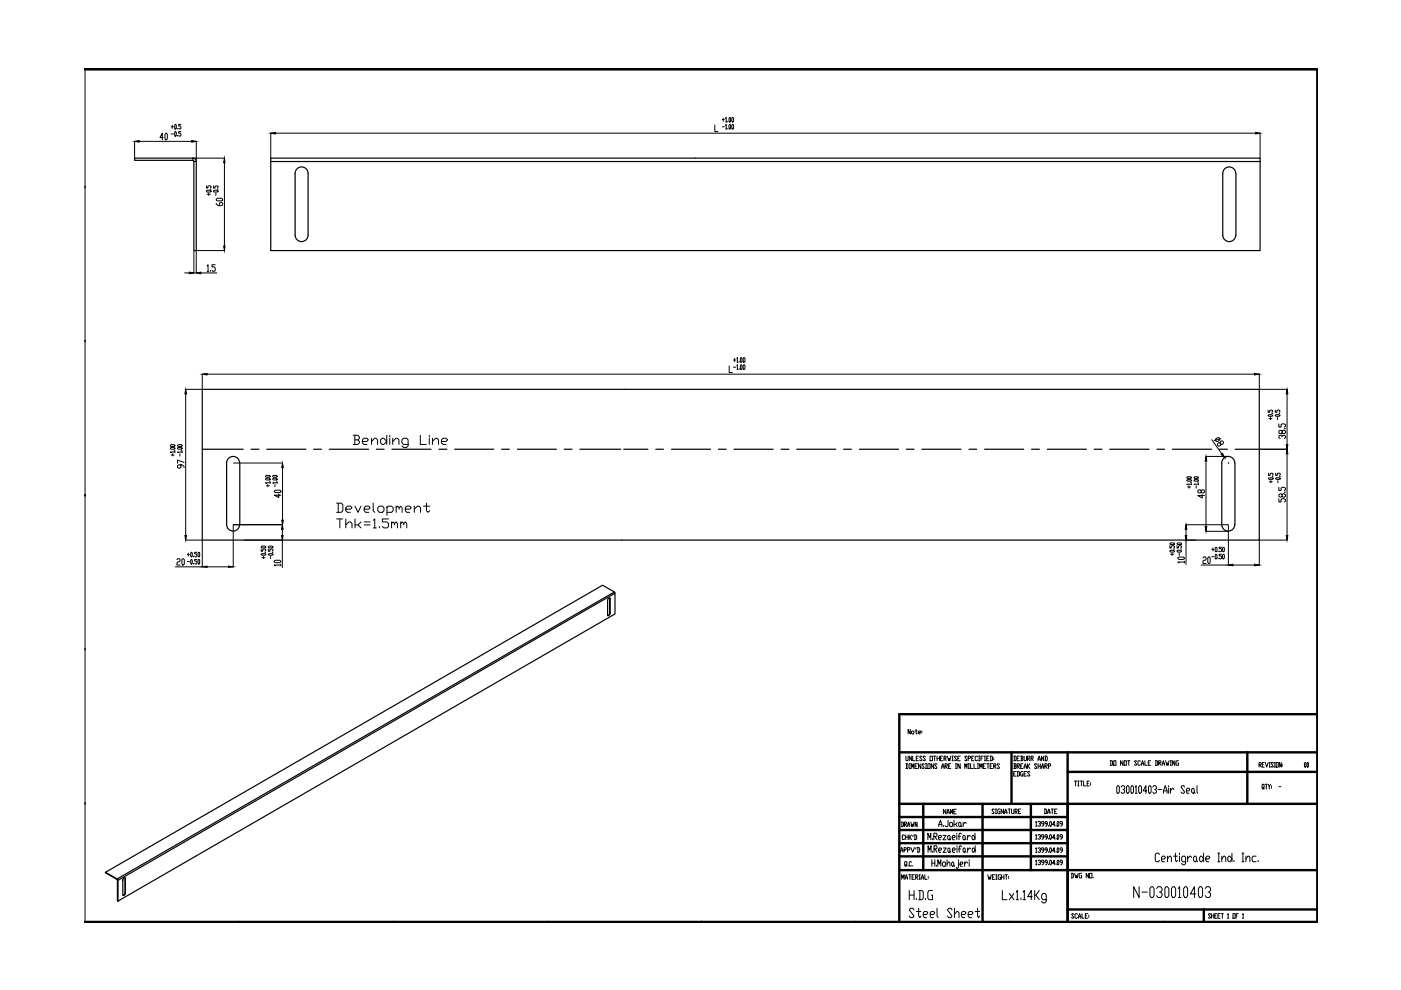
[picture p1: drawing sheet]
<svg xmlns="http://www.w3.org/2000/svg" width="297mm" height="210mm" viewBox="0 0 297 210" stroke-linecap="round" stroke-linejoin="round" font-family="sans-serif">
<!-- layer: 0 -->
<g fill="none" stroke="#000" stroke-width=".25">
<path d="M28.5 33.5h12.4v.5h-12.4zM40.9 33.5a.74 .74 0 0 1 .7 .7M40.9 34l.2 .2M41.1 34.2v18.9h.5v-18.9M41.1 34.2h.5M57.4 34.2h209.8v18.9h-209.8zM57.4 34.2v-.7h209.8v.7M262 36.8a1.38 1.38 0 0 0-1.4-1.4 1.38 1.38 0 0 0-1.4 1.4v13.1M262 36.8v13.1M62.6 49.8a1.38 1.38 0 0 0 1.3 1.4 1.38 1.38 0 0 0 1.4-1.4M62.6 49.9v-13.1a1.38 1.38 0 0 1 1.3-1.4 1.38 1.38 0 0 1 1.4 1.4v13.1M259.2 49.8a1.38 1.38 0 0 0 1.4 1.4 1.38 1.38 0 0 0 1.4-1.4"/>
<path d="M42.9 82.6h224.1v31.9h-224.1zM42.9 95.3h8.7M50.8 98.1a1.38 1.38 0 0 0-1.4-1.3 1.38 1.38 0 0 0-1.4 1.4v13a1.38 1.38 0 0 0 1.4 1.4 1.38 1.38 0 0 0 1.4-1.4M50.8 98.2v13.1M53.2 95.3h1.7M56.6 95.3h8.3M66.5 95.3h1.7M69.8 95.3h8.3M79.8 95.3h1.6M83.1 95.3h8.3M93 95.3h1.7M96.4 95.3h8.3"/>
<path d="M106.3 95.3h1.7M109.7 95.3h8.3M119.6 95.3h1.7M122.9 95.3h8.7M132.2 95.3h5.2M139 95.3h1.7M142.4 95.3h8.3M152.3 95.3h1.7M155.6 95.3h8.3M165.6 95.3h1.7M168.9 95.3h8.3M178.9 95.3h1.6"/>
<path d="M182.2 95.3h8.3M192.2 95.3h1.6M195.5 95.3h8.3M205.4 95.3h1.7M208.7 95.3h8.3M218.7 95.3h1.7M222 95.3h8.3M232 95.3h1.6M235.3 95.3h8.3M245.3 95.3h1.6M248.6 95.3h8.3M258.5 95.3h1.7"/>
<path d="M261.8 98.1a1.38 1.38 0 0 0-1.4-1.3 1.38 1.38 0 0 0-1.4 1.4v13a1.38 1.38 0 0 0 1.4 1.4 1.38 1.38 0 0 0 1.4-1.4M261.8 98.2v13.1M261.9 95.3h5.1M128.9 127l.3-.2 .2 .1v3.2a.3 .3 0 0 1-.2 .4 .3 .3 0 0 1-.4-.2zM129.2 126.8l.2 .2M129.2 126.9v3.1h.2M129.2 130v.3l-.4 .2M130.2 125.5l.2 .3M22.4 185l2.4 1.5M24.8 186.4l.2 .2M24.8 186.5h.1M24.8 186.4l-2.4-1.4 105.4-60.9 2.5 1.4-105.5 60.9v.1"/>
<path d="M25 186.6l105.4-60.8v4.4l-105.4 60.9zM25 186.6h-.1v4.4l.1 .1M26.2 186.2l.3-.1 .1 .1v3.2a.31 .31 0 0 1-.1 .4 .31 .31 0 0 1-.5-.1v-3.2zM26.5 186.1l.1 .2M26.5 186.2l.1 3.2M26.5 189.3v.2l-.4 .3"/>
</g>
<g fill="none" stroke="#000" stroke-width=".21">
<path d="M18 14.6v181M28.5 30v3.5M29.5 30h11.1M34.6 29.2h-.7l.5-1v1.4M35.1 28.2l.4 .3v.9l-.2 .2-.3-.2v-.9zM36.3 26.9h.5M36.3 28.4h.5M36.5 26.5v.7M37.1 26.4l.3 .1-.1 .8-.3-.1zM37.1 27.9l.3 .2-.1 .8-.3-.2zM37.6 27.2v.1M37.6 28.7v.2"/>
<path d="M38.4 26.4h-.5v.3h.3l.2 .2-.2 .4-.3-.1M38.4 27.9h-.5v.3h.3l.2 .2-.2 .5h-.2l-.1-.2M40.9 33.5h6.7M41.6 30v4.2M43.8 39.4v.5h.3v-.4l.1-.1 .5 .1-.1 .4M45.3 39.4v.5h.3v-.4l.2-.1 .4 .1-.1 .4M47.6 34.5v17.7M57.4 28.2v5.3M58.4 28.2h207.8M151.6 26.5v1.4h.6M153.1 26.9h.5M153.1 25.4h.5"/>
<path d="M153.3 25.1v.6M153.8 25.1l.2-.2v1M153.8 26.5l.2-.1v.9M153.8 25.9h.3M153.8 27.3h.3M154.3 25.7v.2M154.3 27.2v.1M154.7 24.9l.2 .2-.1 .8-.2-.2zM154.7 26.4l.2 .1-.1 .8-.2-.1zM155.3 24.9l.2 .2-.1 .8-.2-.2zM155.3 26.4l.2 .1-.1 .8-.2-.1zM267.2 28.2v5.3"/>
<path d="M39.2 57.9h.9M41.1 53.2v4.7M41.6 53.2v4.7M41.7 53.1h5.9M42.6 57.9h3.4M43.8 40.5l.8-.2 .1 .3-.8 .1zM43.9 56.4l.2-.3v1.4M43.9 41.2h.7M43.9 57.5h.4M44.2 41v.4M44.6 40.1h.1M44.6 57.3v.2"/>
<path d="M45.3 40.5l.8-.2 .1 .3-.8 .1zM45.6 56.1h-.6v.5h.5l.1 .3v.4l-.1 .2h-.4l-.1-.2M45.8 41v.4M45.8 43.1v.2l.5 .3h.7l.2-.2v-.3l-.5-.2-.2 .2v.5M46.1 42h.9l.2 .4-.2 .2h-.9l-.3-.2zM46.1 40.1h.1M42.9 79.3v3.3h-3.5M43.9 79.3h222.1M154.6 77.6v1.4h.7M155.5 76.3h.5M155.5 77.9h.5M155.7 76v.7"/>
<path d="M156.3 76v-.2v1M156.3 77.5v-.2v1M156.3 76.8h.2M156.3 78.3h.2M156.7 76.7v.1M156.7 78.1v.2M157.1 75.8l.2 .2-.1 .8-.2-.1zM157.1 77.3l.2 .2-.1 .8-.2-.2zM157.7 75.8l.2 .2-.1 .8-.2-.1zM157.7 77.3l.2 .2-.1 .8-.2-.2zM267 79.3v3.3h5.9M36.1 95l.8-.1 .2 .2-.8 .2z"/>
<path d="M36.1 94.4l.8-.1 .2 .2-.8 .2zM36.3 96.5h.6M36.6 96.2v.5M36.9 95.5h.2M37.1 95.8h-1l.2 .2M37.1 95.7v.3M37.6 95l.8-.1 .2 .2-.8 .2zM37.6 94.4l.8-.1 .2 .2-.8 .2zM38.1 96.2v.5M38.4 98.6v.5l-.3 .2-.5-.2v-.4l.3-.1h.7l.4 .3v.2M38.4 95.5h.2M38.6 95.8h-1l.2 .2"/>
<path d="M38.6 95.7v.3M39 98l-1.4-.5v.7M39.4 83.5v30M49.5 98.2h10.4M59.9 99.1v11.2M74.9 92.3h1l.3 .3v.3l-.3 .4M75.2 93.3h.7l.3 .3v.3l-.3 .3h-1M75.2 92.3v1.9M76.8 93.6h1l.3-.3-.3-.4h-.6l-.4 .4v.6l.4 .3h.6M78.8 93.6l.6-.7h.4l.3 .4v.9M78.8 92.9v1.3M80.7 93.3l.3-.4h.4l.6 .7-.6 .6h-.4l-.3-.3z"/>
<path d="M82 92.3v1.9M82.6 92.3v.3M82.6 92.9v1.3M83.3 93.6l.6-.7h.3l.4 .4v.9M83.3 92.9v1.3M86.5 94.2h-.9l-.4-.3v-.6l.4-.4h.6l.3 .4v1.2l-.3 .4h-.6l-.4-.4M89.1 92.3v1.9h1.3M91 92.3v.3M91 92.9v1.3M91.7 93.6l.6-.7h.3l.4 .4v.9M91.7 92.9v1.3M93.6 93.6h1l.3-.3-.3-.4h-.7l-.3 .4v.6l.3 .3h.7"/>
<path d="M255.7 96.8h4.7M255.7 97.7v13.9M256.9 93.2l2.2 3.1M257.8 93l.3-.2h.3l.2 .2-.1 .3-.4 .3h-.2l-.2-.3zM258.7 93.9l.3-.4 .4 .3-.2 .4-.8-.3-.3 .4 .2 .3 .5-.2 .1-.2M258.9 93l-1.5 .4M260.4 98.2h.1M260.4 98.1v.1M267 95.3h5.9M268.9 88.1l.8-.2 .1 .2-.8 .2zM268.9 87v.4h.3v-.3l.5-.1 .1 .1-.1 .3M269 88.8h.7"/>
<path d="M269.4 88.5v.5M269.7 87.7h.1M270.4 88.1l.8-.2 .2 .2-.8 .2zM270.4 87v.4h.3l.1-.4h.4l.2 .1-.2 .3M270.8 88.5v.5M271.1 89.9v.7h.5v-.6l.2-.1h.5l.2 .1v.4l-.2 .2M271.2 87.7h.2M271.8 92.6l-.2-.3-.5 .2v.3l.3 .2M271.8 92.5l.3-.2 .4 .2v.3l-.2 .2M271.8 91.4l.3-.2 .4 .2v.4l-.2 .1-.5-.1v-.4l-.2-.2-.5 .2v.4l.3 .1 .4-.1M272.3 90.9h.2M272.9 83.5v10.8"/>
<path d="M272.9 96.2v17.3M37.5 118.7l.2-.3h.3l.2 .3-.2 .4h-.3l-.2 .3v.4h.7M38.7 118.4l.4 .3v.9l-.2 .2-.3-.2v-.9zM39.4 114.5h3.5M39.7 117.6h.5M39.7 119.1h.5M39.9 117.3v.6M40.6 117.1l.2 .2-.2 .8-.2-.2zM40.6 118.6l.2 .2-.2 .8-.2-.2zM41 117.9v.2M41 119.4v.2M41.7 117.1h-.4v.3h.3l.1 .2-.1 .5-.3-.2"/>
<path d="M41.7 118.6h-.4v.4l.4 .1-.1 .5-.3-.2M42.1 117.1l.2 .2-.1 .8-.2-.2zM42.1 118.6l.2 .2-.1 .8-.2-.2zM42.9 114.6v5.6h-5.7M49.4 111.3v8.9M49.5 111.3h10.4M51.8 114.5h8.1v5.9M55.4 117.5l.8-.1 .1 .2-.8 .1zM55.4 116.4v.5h.3v-.4l.2-.1 .4 .1-.1 .4M55.4 115.9l.8-.1 .1 .2-.8 .2zM55.5 118.2h.7M55.9 118v.4"/>
<path d="M56.2 117.1h.1M56.3 101.5l.8-.1 .2 .2-.8 .2zM56.3 100.9l.8-.1 .2 .2-.8 .2zM56.5 103h.6M56.8 102.7v.5M56.9 117.5l.8-.1 .2 .2-.8 .1zM56.9 116.4v.5h.3l.2-.5 .5 .1-.2 .4M56.9 115.9l.8-.1 .2 .2-.8 .2zM57.1 102h.2M57.3 102.4h-1l.2 .1M57.3 102.2v.3M57.4 118v.4"/>
<path d="M57.7 117.1h.2M57.8 100.9l.8-.1 .2 .2-.8 .2zM58 101.4h.6l.2 .2-.8 .2-.2-.2zM58.1 119l.3-.2h.9l.2 .3-.2 .2h-.9zM58.2 104.1l.2-.2h1l.2 .4-.2 .1h-1zM58.3 102.7v.5M58.6 102h.2M58.8 102.4h-1l.2 .1M58.8 102.2v.3M59.1 104.8v.7l-.9-.5h1.4M59.5 119.8h-1.4l.3 .2M59.5 119.6v.4"/>
<path d="M59.9 112.2v1.3M71.4 106.7h.9l.4 .3v1.3l-.4 .3h-.9M71.4 110h1.3M71.7 106.7v1.9M72.1 110v1.9M73.3 108h1l.3-.3-.3-.4h-.6l-.4 .4v.6l.4 .3h.6M73.3 111.3l.7-.6h.3l.3 .3v.9M73.3 110v1.9M75.3 107.3l.6 1.3 .6-1.3M75.3 110v1.9M75.9 111.3l.6 .6M76.5 110.7l-.6 .6h-.6"/>
<path d="M77.2 108h1l.3-.3-.3-.4h-.7l-.3 .4v.6l.3 .3h.7M77.2 110.7h1.3M77.2 111.3h1.3M79.1 106.7v1.6l.4 .3M79.1 110.3l.4-.3v1.9M79.1 111.9h.7M80.1 107.7l.3-.4h.7l.3 .4v.6l-.3 .3h-.7l-.3-.3zM80.4 111.6v.3M82 107.7l.4-.4h.6l.4 .4v.6l-.4 .3h-1M82 107.3v2M82.4 110h-1.3v.7h.9l.4 .3v.6l-.4 .3h-.6l-.3-.3M83 111l.4-.3 .3 .3v.3"/>
<path d="M83 110.7v1.2M83.7 111l.3-.3 .3 .3v.9M84 107.7l.3-.4 .3 .4v.3M84 107.3v1.3M84.6 107.7l.4-.4 .3 .4v.9M85 111l.3-.3 .3 .3v.3M85 110.7v1.2M85.6 111l.3-.3 .3 .3v.9M85.9 108h1l.3-.3-.3-.4h-.7l-.3 .4v.6l.3 .3h.7M87.8 108l.7-.7h.3l.4 .4v.9M87.8 107.3v1.3M89.8 107.3h1.3"/>
<path d="M90.4 106.7v1.6l.4 .3 .3-.3M248 116.8l.8-.1 .2 .2-.8 .2zM248 115.7v.5h.3v-.4l.2-.1 .5 .1-.2 .4M248 115.2l.8-.1 .2 .3h-.8zM248.2 117.5h.6M248.5 117.3v.5M248.8 116.4h.2M249.6 116.8l.8-.1 .1 .2-.8 .2zM249.6 115.7v.5h.3v-.4l.1-.1 .5 .1-.1 .4M249.6 115.2l.8-.1 .1 .3h-.8zM249.7 118.3l.3-.2h.9l.2 .3-.2 .2h-.9zM250 117.3v.5"/>
<path d="M250.4 116.4h.1M251.1 119.2h-1.4l.3 .1M251.1 119v.3M251.5 111.3h8.9M251.5 112.2v1.3M251.6 101.8l.8-.1 .2 .2-.8 .1zM251.6 101.2l.8-.1 .2 .2-.8 .1zM251.8 103.3h.6M252.1 103v.5M252.4 102.3h.2M252.6 102.7h-1l.2 .1M252.6 102.5v.3"/>
<path d="M253.2 101.8l.8-.1 .1 .2-.8 .1zM253.2 101.2l.8-.1 .1 .2-.8 .1zM253.5 114.5h-2v5.2M253.6 103v.5M254 102.3h.1M254.1 102.7h-.9l.1 .1M254.1 102.5v.3M254.7 104l.4-.2 .3 .2v.4l-.5 .1-.2-.1v-.4l-.3-.2-.4 .2v.4l.2 .1 .5-.1M254.9 104.9v.7l-.9-.5h1.4M255.1 118.3l.1-.2h.4l.1 .2-.1 .5h-.4l-.1 .2v.5h.6M255.7 112.6h4.7M256.2 118.1l.4 .2v1l-.2 .2-.3-.2v-1z"/>
<path d="M256.9 116.5h.5M256.9 118h.5M257.2 116.2v.6M257.6 116.2l.2-.2 .2 .2-.1 .8-.3-.2zM257.8 117.5l.2 .2-.1 .8-.3-.2zM258.3 116.8v.2M258.3 118.3v.2M259 116h-.5v.3h.4l.1 .2-.1 .5-.4-.2M259 117.5h-.5v.4h.4l.1 .1-.1 .5-.4-.2M259.2 116.2l.1-.2 .3 .2-.1 .8-.3-.2zM259.3 117.5l.3 .2-.1 .8-.3-.2zM260.4 111.3v8.5h-5.7"/>
<path d="M261.4 119.8h4.6M267 114.5h5.9M267 114.6v5.2M268.9 101.4l.8-.1 .2 .2-.8 .1zM268.9 100.3v.5h.4v-.3l.4-.2 .2 .2-.2 .3M269.1 102.2h.6M269.5 101.9v.5M269.7 101h.2M270.5 101.4l.8-.1 .1 .2-.8 .1zM270.5 100.3v.5h.3l.1-.5h.4l.1 .2-.1 .3M270.9 101.9v.5M271.1 105.7v.7h.5v-.5l.2-.2h.5l.2 .2v.4l-.2 .1"/>
<path d="M271.1 103.3v.7h.5v-.5l.2-.2h.5l.2 .2v.3l-.2 .2M271.3 101h.1M271.8 104.9l.3-.2 .4 .2v.3l-.2 .2-.5-.2v-.3l-.2-.2-.5 .2v.3l.3 .2 .4-.2M272.3 104.4h.2M43.9 120.2h4.6M193 154.6v1l-.5-1v1M193.4 155l.4 .2-.2 .4-.3-.2zM194 155h.5M194.2 154.6v.8l.2 .2 .1-.2M194.7 155.3h.4v-.3l-.4 .2 .2 .4h.2M195.5 155v.2M195.5 155.3v.1"/>
<path d="M191.1 174.3h.3l.2 .2v.6l-.2 .2h-.3M191.2 174.3v1M191.8 174.8h.3l.1-.2-.1-.3h-.3v1M191.8 177.2l-.2-.2h-.2l-.1 .2 .1 .8 .4-.2M191.9 174.8l.3 .5M192 177v1M192 177.5h.5M192.1 160.3l.1 1 .3-.2v-.8M192.1 161.9h.3l.1 .2v.7l-.1 .1h-.3M192.2 161.9v1M192.4 175.3l.3-1 .2 1M192.4 174.9h.5"/>
<path d="M192.5 177v1M192.7 177v1M192.8 161.9h.2M192.8 162.9h.2M192.9 177.5l.4 .5M192.9 161.9v1M193.1 174.3l.2 1 .2-.5v.5l.3-1M193.1 179.7l.4 1 .4-1M193.3 177l-.6 .5M193.3 160.3v1l-.5-1v1M193.3 162.9v-1l.2 .7 .3-.7v1M193.5 160.3v1h.5"/>
<path d="M193.6 177l-.1 .4M193.8 177h.4l.2 .2v.6l-.2 .2h-.4M194 177v1M194 162.4h.3M194.2 179.7l-.1 .3M194.3 160.8h.2M194.4 174.3v1l-.4-1v1M194.5 179.7h.4l.1 .2v.6l-.1 .2h-.4M194.5 161.9h-.5v1h.5M194.6 179.7v1M194.7 160.3h-.4v1h.4M195.2 161.9v1l-.5-1v1"/>
<path d="M195.5 160.5l-.1-.2-.4 .2 .5 .6-.1 .2-.4-.2M196 162.1l-.2-.2-.3 .2 .5 .7-.2 .1-.3-.1M196.2 160.5l-.1-.2-.4 .2 .5 .6-.1 .2-.4-.2M196.2 161.9h.3M196.2 162.9h.3M196.3 161.9v1M196.7 161.9h.5v1h-.5zM196.7 178.1v-1.4l.4 .9 .3-.9v1.4M197.2 160.3h.5v1h-.5zM197.7 177.8v.3M198 161.9v1l-.6-1v1M198 160.3h.4"/>
<path d="M198 177.3h.5l.2-.2-.2-.4h-.5v1.4M198.2 160.3v1M198.2 177.3l.5 .8M198.7 162.1l-.2-.2-.3 .2 .5 .7-.2 .1-.3-.1M198.7 160.8h.5M198.7 160.3v1M199 177.6h.5l.1-.3-.1-.2h-.4l-.1 .2v.5l.1 .3h.4M199.1 175.3v-.5l.3-.9 .3 1.4M199.1 174.8h.6M199.2 160.3v1M199.4 160.8h.2M199.6 162.9l.3-1 .3 1"/>
<path d="M199.6 162.6h.6M199.9 160.3h-.5v1h.5M199.9 177.1h.7l-.7 1h.7M200 179.8h.6l-.6 .9h.6M200 175v.3M200.2 160.8l.4-.1-.1-.4h-.3v1M200.3 160.8l.3 .5M200.4 162.4h.3l.2-.1-.2-.4h-.3v1M200.5 162.4l.4 .5M200.5 171.6v1l-.5-1v1M200.8 172.6l.2-1 .3 1M200.8 172.3h.5"/>
<path d="M200.9 160.3l.2 1 .2-.5 .1 .5 .2-1M201 173.9v1.1l-.2 .3h-.3l-.1-.3M201.1 177.1l.3 .2v.5l-.1 .3-.4-.3v-.5zM201.1 179.8l.3 .2v.5l-.1 .2-.3-.2v-.5zM201.1 162.4h.3M201.4 177.8l.1 .3M201.5 174.4h.3l.2 .2v.4l-.2 .3h-.3l-.2-.3zM201.5 172.6v-1l.3 .7 .2-.7v1M201.6 161.9h-.5v1h.5M201.8 161.3h.3M201.8 160.3h.3M201.9 177.6h.5l.1-.3-.1-.2h-.3l-.2 .2v.5l.2 .3h.3"/>
<path d="M202 160.3v1M202.2 172.1h.3M202.3 173.9v1.4M202.6 161.9h.2M202.6 162.9h.2M202.6 174.8l.3 .5M202.7 161.9v1M202.7 171.6h-.5v1h.5M202.8 160.5l-.1-.2-.3 .2 .4 .6-.1 .2-.3-.2M202.9 176.7v.2M202.9 177.1v1M202.9 179.3v.3"/>
<path d="M202.9 179.8v.9M202.9 174.4l-.3 .4h-.3M203.1 160.8h.2M203.2 177.3h.5M203.4 174.4l.4 .2v.4l-.2 .3-.4-.3v-.4zM203.6 160.3h-.5v1h.5M203.6 161.9v1l-.5-1v1M203.8 175l.1 .3M203.8 176.9l-.1-.2-.4 .2v1.2M203.8 179.6l-.1-.3-.3 .3v1.1M204.2 174.4v.9M204.3 177.1l.3 .2v.5l-.1 .3-.4-.3v-.5z"/>
<path d="M204.3 179.8l.3 .2-.1 .7-.3-.2v-.5zM204.6 162.9v-1l.2 .7 .2-.7v1M204.6 177.8l.2 .3M204.9 174.6l-.3-.2-.4 .4M205 160.5l-.1-.2-.3 .2 .4 .6-.1 .2-.3-.2M205.1 177.1v1M205.1 179.8v.9M205.3 160.8l.5-.1-.1-.4h-.4v1M205.3 161.9h.2M205.3 162.9h.2M205.4 161.9v1M205.7 177.3l-.3-.2-.3 .5"/>
<path d="M205.8 161.9v1h.4M206 160.8h.2M206.2 177.1h.2l.3 .5-.3 .5-.3-.3v-.5zM206.3 179.8l.5 .5-.4 .4-.3-.2v-.5zM206.5 160.3h-.5v1h.5M206.5 161.9v1h.5M206.7 176.7v1.4M206.8 179.3v1.4M207.3 160.5l-.2-.2-.3 .2 .1 .8 .4-.2M207.3 161.9h.2M207.3 162.9h.2M207.3 161.9v1"/>
<path d="M207.5 161.3h.2M207.5 160.3h.2M207.6 160.3v1M207.7 162.9v-1l.3 .7 .2-.7v1M208 160.8h.2M208.5 160.3h-.5v1M208.5 162.4h.2M208.7 161.3h.3M208.7 160.3h.3M208.8 160.3v1M209 161.9h-.5v1h.5M209.2 160.8h.3"/>
<path d="M209.2 161.9h.5M209.5 161.9v1M209.7 160.3h-.5v1h.5M209.9 160.3h.4l.1 .2v.6l-.1 .2h-.4M209.9 162.4h.3M210.1 160.3v1M210.4 161.9h-.5v1h.5M210.7 162.4h.3l.2-.1-.2-.4h-.3v1M210.7 160.7v.1M210.7 161v.1M210.8 171.7l-.1-.2-.4 .2 .5 .7-.1 .1-.4-.1M210.8 162.4l.4 .5"/>
<path d="M211 172.5h.3M211 171.5h.3M211.2 171.5v1M211.9 162.1l-.1-.2-.4 .2 .5 .7-.1 .1-.4-.1M212 171.5h-.3l-.2 .2 .2 .8h.3v-.5h-.1M212.8 171.5v1l-.5-1v1M213 172.5l.2-1 .3 1M213 172.2h.5M213.7 171.5h.5M214 171.5v1M214.5 171.5v.9l.1 .1 .4-.1v-.9M214.9 160.3h.4l.1 .2v.6l-.1 .2h-.4"/>
<path d="M214.9 161.9h.4l.1 .2-.1 .3M214.9 164.1h.3M215.1 162.4h.2l.1 .4-.1 .1h-.4M215.1 160.3v1M215.1 161.9v1M215.2 172h.4l.1-.1-.1-.4h-.4v1M215.3 172l.4 .5M215.4 163.6h-.5v.9h.5M215.6 162.4h.4l.2-.1-.2-.4h-.4v1M215.6 163.6h.4l.2 .1v.7l-.2 .1h-.4M215.6 160.8h.3M215.8 162.4l.4 .5"/>
<path d="M215.8 163.6v.9M215.9 172h.3M216.2 160.3h-.6v1h.6M216.4 160.3h.3l.2 .2-.2 .3M216.4 171.5h-.5v1h.5M216.4 162.4h.2M216.5 160.8h.2l.2 .3-.2 .2h-.3M216.5 160.3v1M216.9 161.9h-.5v1h.5M216.9 163.6h-.4l-.1 .1 .1 .8h.4v-.4h-.2M217.1 160.3l.2 1 .3-.2v-.8M217.1 162.9l.3-1 .2 1"/>
<path d="M217.1 162.6h.5M217.1 164.1h.3M217.6 163.6h-.5v.9h.5M217.8 160.8l.6-.1-.2-.4h-.4v1M217.8 161.9v1M218 160.8l.4 .5M218 162.4l.4 .5M218.4 161.9l-.6 .5M218.4 163.7l-.4-.1-.2 .1 .6 .7-.2 .1-.4-.1M218.6 160.8l.5-.1-.2-.4h-.3v1M218.7 160.8l.4 .5M219.6 174.3l.1-.1v1"/>
<path d="M219.6 177.1l.1-.1v.9M219.6 179.9l.1-.2v1M219.6 175.2h.2M219.6 177.9h.2M219.8 162.1l-.1-.2-.4 .2 .5 .7-.1 .1-.4-.1M220.1 161.3l.2-1 .3 1M220.1 174.3l.4-.1 .1 .3-.3 .2M220.1 177.1l.4-.1 .1 .3-.3 .2M220.1 179.9l.4-.2 .1 .3-.3 .2M220.1 162.4h.5M220.1 161h.5M220.1 161.9v1"/>
<path d="M220.5 174.7l.1 .1-.1 .4-.4-.2M220.5 177.5l.1 .1-.1 .3-.4-.1M220.6 161.9v1M220.8 162.9l.3-1 .2 1M220.8 162.6h.5M221.3 160.3v1l-.5-1v1M221.3 174.7h-.4l-.1-.2 .1-.3 .4 .1v.5l-.4 .4M221.3 177.5h-.4l-.1-.2 .1-.3 .4 .1v.5l-.4 .3M221.4 171.5h.4l.1 .2v.7l-.5 .1M221.5 160.3h.4l.1 .2v.6l-.1 .2h-.4M221.5 162.4h.4l.1-.1-.1-.4h-.4v1M221.5 171.5v1"/>
<path d="M221.7 160.3v1M221.7 162.4l.3 .5M222 174.7h-.3l-.1-.2 .1-.3 .3 .1v.5l-.3 .4M222 177.5h-.3l-.1-.2 .1-.3 .3 .1v.5l-.3 .3M222.1 172.5l.3-1 .2 1M222.1 172.2h.5M222.3 162.4h.3l.2-.1-.2-.4h-.3v1M222.3 175v.2M222.3 177.8v.1M222.7 174.2l.2 .1-.1 .9-.3-.2zM222.7 177l.2 .1-.1 .8-.3-.1zM222.7 179.7l.2 .2-.1 .8-.3-.1z"/>
<path d="M222.9 171.5h.5M223.1 171.5v1M223.6 172h.3M223.6 174.8h-.5l.4-.6v1M223.6 177.6h-.5l.4-.6v.9M223.9 175v.2M223.9 177.8v.1M224.1 171.5h-.5v1h.5M224.2 174.2l.3 .1-.1 .9-.2-.2zM224.2 177l.3 .1-.1 .8-.2-.1zM224.2 179.7l.3 .2-.1 .8-.2-.1zM225.3 174.7h-.4l-.2-.2 .2-.3 .4 .1v.5l-.4 .4"/>
<path d="M225.3 177.5h-.4l-.2-.2 .2-.3 .4 .1v.5l-.4 .3M227.8 165.6h.5M228 165.6v1M228.5 165.6h.3M228.5 166.6h.3M228.6 165.6v1M229 165.6h.5M229.3 165.6v1M229.7 165.6v1h.6M230.5 166.1h.3M231 165.6h-.5v1h.5M231.2 165.9v.2"/>
<path d="M231.2 166.3v.2M235.4 161.3l.5 .1v.7l-.1 .2h-.4M235.5 161.3v1M236.1 161.3h.5v1h-.5zM236.9 166.6h.3l.1 .3v1l-.1 .3h-.3l-.1-.3v-1zM237.7 166.9l.2-.3h.4l.2 .5-.4 .3M238.1 161.3v1l-.5-1v1M238.3 167.4l.2 .3-.2 .5h-.4l-.2-.3M238.3 161.3h.5v1h-.5zM239 166.6l.4 .3v1l-.2 .3-.4-.3v-1zM239.1 161.3h.5M239.3 161.3v1"/>
<path d="M239.9 166.6l.4 .3v1l-.2 .3-.3-.3v-1zM240.7 166.9l.2-.3v1.6M240.7 168.2h.4M241 161.4l-.1-.1-.4 .1 .5 .7-.1 .2-.4-.2M241.6 166.6l.4 .3v1l-.2 .3-.4-.3v-1zM241.8 161.4l-.2-.1-.3 .1 .1 .9 .4-.2M242 162.3l.2-1 .3 1M242 161.9h.5M242.7 161.3v1h.5M243.1 167.7h-.7l.6-1.1v1.6M243.5 161.8h.2M243.7 166.6h.2l.2 .3v1l-.2 .3h-.2l-.2-.3v-1z"/>
<path d="M244 161.3h-.5v1h.5M244.4 166.9l.2-.3h.4l.2 .5-.4 .3M244.9 161.3l.5 .1v.7l-.1 .2h-.4M245 167.4l.2 .3-.2 .5h-.4l-.2-.3M245.1 161.3v1M245.5 167.4h.8M245.7 161.8h.3l.2-.4-.5-.1v1M245.8 161.8l.4 .5M246.4 162.3l.3-1 .2 1M246.4 161.9h.5M246.7 168.2v-.5l.4-1.1 .3 1.1v.5M246.7 167.7h.7"/>
<path d="M247.1 161.3l.3 1 .1-.5 .2 .5 .2-1M247.8 166.6v.3M247.8 167.1v1.1M248.1 161.3h.3M248.1 162.3h.3M248.2 167.1v1.1M248.2 161.3v1M248.9 167.4l-.4-.3-.3 .6M249.1 161.3v1l-.5-1v1M249.9 161.3l-.6 .1 .2 .9h.4v-.5h-.2M251.2 166.9l-.2-.3h-.4l-.2 .3 .8 1-.2 .3h-.4l-.2-.3M251.5 167.7h.6l.2-.3-.2-.3h-.4l-.2 .3v.5l.2 .3h.4"/>
<path d="M252.9 167.1l.3 .3v.5l-.2 .3-.4-.3v-.5zM253.2 167.9l.2 .3M253.8 166.6v1.3l.2 .3M267 162.1l.4-.1-.1-.3h-.3v.9M267.1 162.1l.3 .5M267.6 162.1h.2M267.8 167l.1 .1-.2 .2-.1-.8 .1-.2h.2l.1 1M268.1 161.7h-.5v.9h.5M268.2 166.3h.5M268.3 161.7l.3 .9 .3-.9M268.5 166.3v1M268.9 166.3l.2 1"/>
<path d="M269.1 162.6h.2M269.1 161.7h.2M269.2 161.7v.9M269.4 166.3l-.3 .5M269.6 166.6v.2M269.6 167v.1M270 161.8l-.1-.1h-.3l-.1 .1 .5 .7-.1 .1h-.3l-.1-.1M270.2 162.6h.2M270.2 161.7h.2M270.3 161.7v.9M270.6 161.7h.4v.9h-.4zM271.1 166.8h.5"/>
<path d="M271.7 161.7v.9l-.5-.9v.9M271.9 162v.1M271.9 162.3v.2M276.7 161.7l.2 .1-.1 .8-.2-.1zM277.2 161.7l.2 .1-.1 .8-.2-.1zM190.9 180.7l.3-1 .2 1M190.9 180.4h.5M191.2 186.4v-.9l.2 .6 .3-.6v.9M191.7 180.2h.3l.2-.2-.2-.3h-.3v1M191.9 186.4l.3-.9 .2 .9M191.9 186.1h.5M192 183.3l.2 .2-.3 .1v-.9l.4 .1-.1 .7 .1 .1"/>
<path d="M192.4 180.2h.4l.1-.2-.1-.3h-.4v1M192.5 183.5v.1M192.7 185.5h.4M192.8 188.8v2M192.8 189.8h1M192.9 185.5v.9M193.3 182.8l-.2-.1-.3 .1v.7l.1 .1 .4-.1M193.4 186h.2M193.5 183.5v.1M193.8 192.9l-.3-.3h-.5l-.2 .3 1 1.3-.3 .4h-.5l-.2-.4M193.8 188.8v2M193.9 185.5h-.5v.9h.5"/>
<path d="M194.1 186h.4l.1-.2-.1-.3h-.4v.9M194.2 186l.4 .4M194.3 190.5v.3M194.3 193.3h.9M194.8 188.8h.7l.2 .3v1.4l-.2 .3h-.7M194.8 192.6v1.6l.2 .4 .2-.4M194.9 185.5h.2M194.9 186.4h.2M195 185.5v.9M195 188.8v2M195.3 186.4l.3-.9 .2 .9M195.3 186.1h.5"/>
<path d="M195.7 193.9h.8l.2-.4-.2-.2h-.5l-.3 .2v.7l.3 .4h.5M196.1 185.5v.9h.5M196.2 190.5v.3M196.8 180.7v-1.4l.3 1 .3-1v1.4M196.8 185.8v.2M196.8 186.1v.2M197.2 193.9h.8l.2-.4-.2-.2h-.6l-.2 .2v.7l.2 .4h.6M197.6 182.3v1.4M197.6 183h.6M197.7 188.8h-.7l-.3 .3v1.4l.3 .3h.7v-1h-.3M197.7 180.5v.2M198 180h.5l.2-.2-.2-.5h-.5v1.4"/>
<path d="M198.2 182.3v1.4M198.2 180l.5 .7M198.5 183.4v.3M198.7 192.6v1.6l.2 .4M198.8 183.7v-1.4l.4 .9 .3-.9v1.4M199 180.3h.5l.1-.3-.1-.2h-.3l-.2 .2v.5l.2 .2h.3M200 182.8h.3l.1 .2-.1 .7h-.3l-.2-.3zM200.8 183.2l.5-.4 .1 .2v.7M200.8 182.3v1.4M201.4 180.5l.2 .2M201.8 192.9l-.2-.3h-.5l-.2 .3 .9 1.3-.2 .4h-.5l-.2-.4M201.9 180.3h.5l.2-.3-.2-.2h-.3l-.2 .2 .2 .7h.3"/>
<path d="M201.9 182.8l.3 .2-.1 .7-.3-.3zM202.2 183.4l.2 .3M202.4 193.9l.5-.6h.2l.2 .2v1.1M202.4 192.6v2M203.2 182.8v1.1l-.2 .3-.3-.3M203.2 180h.5M203.2 182.3v.2M203.5 183.2h.5l.2-.2-.2-.2h-.3l-.2 .2 .2 .7h.3M203.8 193.9h.8l.2-.4-.2-.2h-.5l-.3 .2v.7l.3 .4h.5M204.5 182.8v.9M204.6 180.5l.2 .2M205.1 183l-.3-.2-.3 .4"/>
<path d="M205.3 193.9h.7l.3-.4-.3-.2h-.5l-.2 .2v.7l.2 .4h.5M205.5 182.3v.2M205.5 182.8v.9M205.8 180l-.3-.2-.4 .5M206.8 193.3h.9M207.3 192.6v1.6l.2 .4 .2-.4M209.4 185.5l.3 .9 .1-.4 .1 .4 .2-.9M210.4 186h.3M210.9 185.5h-.5v.9h.5M211.2 185.5h.2M211.2 186.4h.2M211.2 185.5v.9"/>
<path d="M212.1 185.5h-.3l-.2 .1 .2 .8h.3v-.4h-.1M212.3 186h.6M212.3 185.5v.9M212.5 188.8v2h1M212.9 185.5v.9M213.1 185.5h.5M213.4 185.5v.9M213.8 185.8v.2M213.8 186.1v.2M214 189.4l1 1.4M215 189.4l-1 1.4M215.5 189.1l.2-.3v2"/>
<path d="M215.5 190.8h.4M216.5 190.4v.4M216.9 189.1l.3-.3v2M216.9 190.8h.5M218.9 190.1h-1l.8-1.3v2M219.4 188.8v2M219.6 182.5l.1-.1v.9M219.6 180.7h.2M219.6 183.3h.2M219.6 189.8l.7 1M220.1 182.5l.4-.1 .1 .3-.3 .1M220.3 188.8l-.7 1h-.2"/>
<path d="M220.5 180.2l.1 .2-.1 .3-.4-.1M220.5 182.8l.1 .2-.1 .3-.4-.1M221.3 180.2h-.4l-.1-.2 .1-.3 .4 .2v.5l-.4 .3M221.3 182.8l-.5-.1 .1-.3 .4 .1v.5l-.4 .3M221.8 190.8h-.7l-.2-.4v-.6l.2-.4h.5l.2 .4v1.3l-.2 .3h-.5l-.2-.3M222 180.2h-.3l-.1-.2 .1-.3 .3 .2v.5l-.3 .3M222 182.8l-.4-.1 .1-.3 .3 .1v.5l-.3 .3M222.3 180.6v.1M222.3 183.2v.1M222.7 182.4l.2 .1-.1 .8-.3-.1zM223.6 180.4h-.5l.4-.7v1M223.6 183h-.5l.4-.6v.9"/>
<path d="M223.9 180.6v.1M223.9 183.2v.1M224.2 182.4l.3 .1-.1 .8-.2-.1zM225.3 180.2h-.4l-.2-.2 .2-.3 .4 .2v.5l-.4 .3M225.3 182.8l-.6-.1 .2-.3 .4 .1v.5l-.4 .3M227.1 185.2h.4l.1 .1v.7l-.1 .1h-.4M227.2 185.2v.9M227.7 193.9l-.2-.2-.3 .2 .5 .6-.2 .2-.3-.2M227.8 185.2l.3 .9 .1-.5 .1 .5 .3-.9M228.4 193.9l-.1-.2-.4 .2 .1 .8 .4-.2M228.6 194.7l.3-1 .3 1M228.6 194.4h.6"/>
<path d="M229.3 185.2h-.4l-.1 .1 .1 .8h.4v-.5h-.1M229.4 193.7v1h.5M230.1 194.2h.3M230.6 193.7h-.5v1h.5M230.8 185.2v.9l-.5-.9v.9M230.8 194v.2M230.8 194.4v.1M231 185.2h.5v.9h-.5zM231.8 186v.1M241.5 188v2.3l-1.1-2.3v2.3M242.1 189.1h1.1M244.1 188h.3l.3 .4v1.5l-.3 .4h-.3l-.3-.4v-1.5z"/>
<path d="M245.2 188.4l.3-.4h.6l.3 .4v.4l-.3 .3h-.3M245.8 181.2l-.2-.3h-.4l-.3 .3v1.2l.3 .3h.4l.2-.3M246.1 189.1l.3 .4v.4l-.3 .4h-.6l-.3-.4M246.3 182.1h.6l.2-.3-.2-.3h-.4l-.2 .3v.6l.2 .3h.4M247.2 188h.3l.3 .4v1.5l-.3 .4h-.3l-.2-.4v-1.5zM247.5 182.1l.4-.6h.3l.2 .3v.9M247.5 181.5v1.2M248.7 188h.3l.3 .4v1.5l-.3 .4h-.3l-.3-.4v-1.5zM248.8 181.5h.8M249.2 180.9v1.5l.2 .3 .2-.3M249.8 188.4l.3-.4v2.3M249.8 190.3h.6"/>
<path d="M250.1 180.9v.3M250.1 181.5v1.2M251.2 188h.3l.3 .4v1.5l-.3 .4h-.3l-.2-.4v-1.5zM251.4 182.7h-.7l-.2-.3v-.6l.2-.3h.5l.2 .3v1.2l-.2 .3h-.5l-.2-.3M251.8 181.5v1.2M252.6 181.8l-.2-.3h-.2l-.4 .6M253.3 181.5h.2l.2 .3v.6l-.2 .3h-.2l-.2-.3v-.6zM253.5 189.5h-1.1l.8-1.5v2.3M253.7 182.4l.2 .3M254.4 188h.3l.3 .4v1.5l-.3 .4h-.3l-.3-.4v-1.5zM254.6 181.5h.2l.4 .6-.4 .6h-.2l-.3-.3v-.6zM255.2 180.9v1.8"/>
<path d="M255.5 188.4l.3-.4h.6l.3 .4v.4l-.3 .3h-.3M255.7 182.1h.6l.2-.3-.2-.3h-.4l-.2 .3v.6l.2 .3h.4M256.4 189.1l.3 .4v.4l-.3 .4h-.6l-.3-.4M256.7 193.9l-.2-.2-.3 .2 .5 .6-.2 .2-.3-.2M256.9 194.2h.4M256.9 193.7v1M257.3 193.7v1M257.6 194.2h.2M258 193.7h-.4v1h.4M258.2 180.9h.4M258.2 182.7h.4M258.2 194.2h.3"/>
<path d="M258.4 180.9v1.8M258.7 193.7h-.5v1h.5M258.9 193.7h.5M259 182.1l.5-.6h.2l.2 .3v.9M259 181.5v1.2M259.2 193.7v1M260.3 193.9l.1-.2v1M260.3 194.7h.2M260.6 181.5h.2l.4 .6-.4 .6h-.2l-.3-.3v-.6zM261.2 180.9v1.8M261.4 193.7h.5v1h-.5zM261.6 182.4v.3"/>
<path d="M262.1 194.2h.2M262.6 193.7h-.5v1M263.3 180.9h.4M263.3 182.7h.4M263.4 193.9l.2-.2v1M263.4 194.7h.3M263.5 180.9v1.8M264.2 182.1l.4-.6h.2l.2 .3v.9M264.2 181.5v1.2M266.3 181.5h-.6l-.2 .3v.6l.2 .3h.6M266.7 182.4v.3"/>
</g>
<g fill="#000" stroke="#000" stroke-width=".21">
<path d="M28.5 30l1-.2v.3zM40.6 29.8l1 .2-1 .1zM47.6 33.5l.1 1h-.3zM57.4 28.2l1-.1v.3zM266.2 28.1l1 .1-1 .2zM40.1 57.7l1 .2-1 .1zM41.6 57.9l1-.2v.3zM47.4 52.2h.3l-.1 .9zM42.9 79.3l1-.1v.3zM266 79.2l1 .1-1 .2zM39.4 82.6l.1 .9h-.3zM59.9 98.2l.2 .9h-.4z"/>
<path d="M255.7 96.8l.2 .9h-.4zM258.9 96.4l.3-.3 .4 .9zM272.7 94.3h.4l-.2 1zM272.9 82.6l.2 .9h-.4zM272.9 95.3l.2 .9h-.4zM39.2 113.5h.3l-.1 1zM59.9 111.3l.1 .9h-.3zM59.7 113.5h.3l-.1 1zM59.7 110.3h.4l-.2 1zM251.5 111.3l.1 .9h-.3zM251.3 113.5h.3l-.1 1zM255.5 111.6h.4l-.2 1z"/>
<path d="M260.4 119.8l1-.2v.4zM266 119.6l1 .2-1 .2zM272.7 113.5h.4l-.2 1zM42.9 120.2l1-.2v.3zM48.5 120l.9 .2-.9 .1z"/>
</g>
<g fill="none" stroke="#000" stroke-width=".51">
<path d="M190.7 159.5h88.7M214.5 159.5v10.9M226.4 159.5v36.1M264.5 159.5v10.9M279.4 151.4h-88.7v44.1M190.7 170.4h88.7M190.7 178.8h35.7M190.7 176h35.7M190.7 173.2h35.7M195.7 170.4v14.1M208.3 170.4v25.1M218.6 170.4v14.1"/>
<path d="M226.4 163.7h53M190.7 184.5h88.7M190.7 181.6h35.7M226.4 192.8h53M255.2 192.8v2.8"/>
</g>
<path d="M18 14.6h261.4v181h-261.4" fill="none" stroke="#000" stroke-width=".72"/>
<g fill="#000">
<circle cx="50.7" cy="14.6" r=".17"/>
<circle cx="83.4" cy="14.6" r=".17"/>
<circle cx="116" cy="14.6" r=".17"/>
<circle cx="148.7" cy="14.6" r=".17"/>
<circle cx="181.4" cy="14.6" r=".17"/>
<circle cx="214.1" cy="14.6" r=".17"/>
<circle cx="246.8" cy="14.6" r=".17"/>
<circle cx="18" cy="39.8" r=".17"/>
<circle cx="279.4" cy="39.8" r=".17"/>
<circle cx="18" cy="72.4" r=".17"/>
<circle cx="279.4" cy="72.4" r=".17"/>
<circle cx="18" cy="105.1" r=".17"/>
<circle cx="279.4" cy="105.1" r=".17"/>
<circle cx="18" cy="137.8" r=".17"/>
<circle cx="279.4" cy="141.4" r=".17"/>
<circle cx="18" cy="170.4" r=".17"/>
<circle cx="279.4" cy="170.4" r=".17"/>
<circle cx="50.7" cy="195.6" r=".17"/>
<circle cx="83.4" cy="195.6" r=".17"/>
<circle cx="116" cy="195.6" r=".17"/>
<circle cx="148.7" cy="195.6" r=".17"/>
<circle cx="181.4" cy="195.6" r=".17"/>
<circle cx="214.1" cy="195.6" r=".17"/>
<circle cx="246.8" cy="195.6" r=".17"/>
</g>
</svg>
